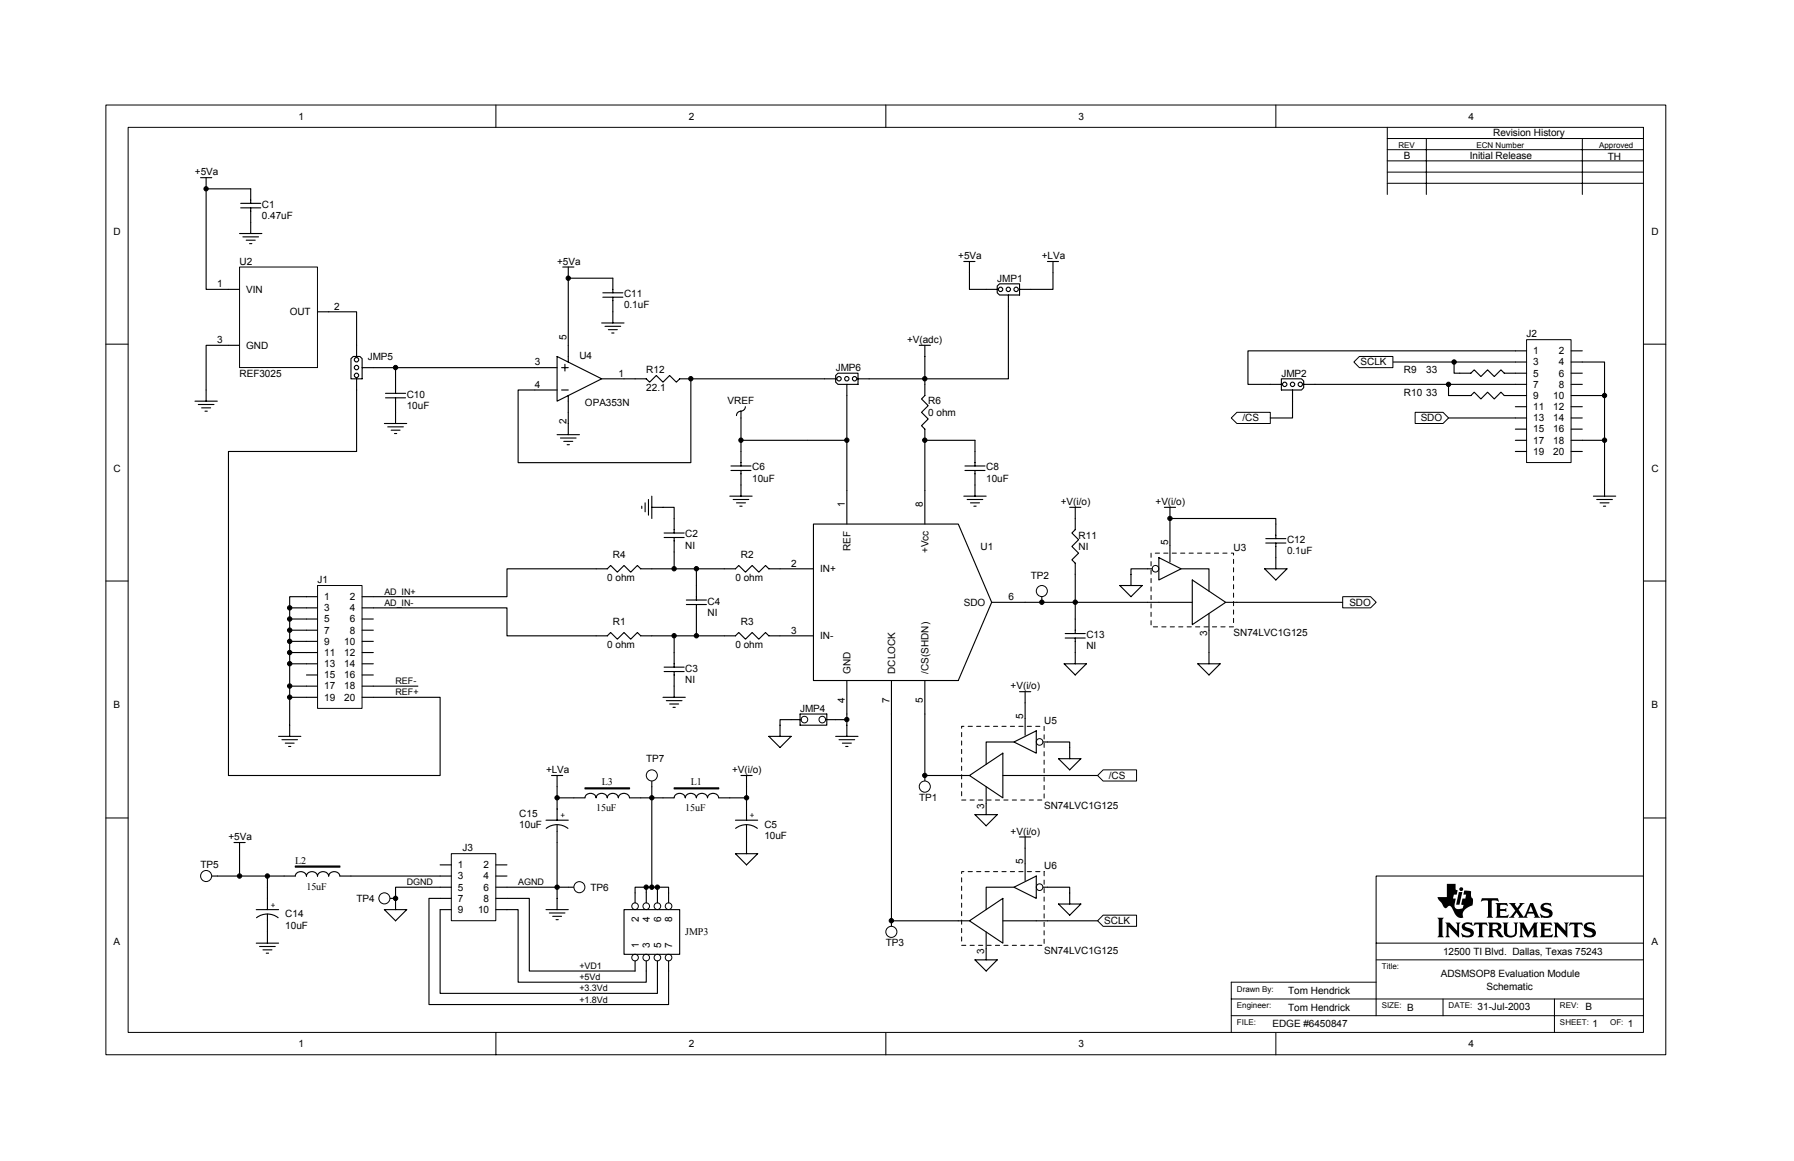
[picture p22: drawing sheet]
<svg xmlns="http://www.w3.org/2000/svg" width="432mm" height="279mm" viewBox="0 0 432 279" stroke-linecap="round" stroke-linejoin="round" font-family="sans-serif">
<defs><g id="words">
<text font-size="16.1" x="346" y="225.6">ti</text>
<g font-size="2.4">
<text x="71.9" y="28.8">1</text>
<text x="165.8" y="28.8">2</text>
<text x="259.6" y="28.8">3</text>
<text x="353.5" y="28.8">4</text>
<text x="359.4" y="32.8">Revision History</text>
<text x="337.9" y="38.2">B</text>
<text x="353.8" y="38.2">Initial Release</text>
<text x="387" y="38.4">TH</text>
<text x="46.9" y="42.2">+5Va</text>
<text x="63" y="50">C1</text>
<text x="63" y="52.7">0.47uF</text>
<text x="27.3" y="56.5">D</text>
<text x="397.5" y="56.5">D</text>
<text x="57.7" y="63.7">U2</text>
<text x="134.1" y="63.7">+5Va</text>
<text x="230.7" y="62.4">+5Va</text>
<text x="250.8" y="62.4">+LVa</text>
<text x="52.3" y="69.1">1</text>
<text x="59.3" y="70.4">VIN</text>
<text x="150.2" y="71.5">C11</text>
<text x="240" y="67.8">JMP1</text>
<text x="69.7" y="75.8">OUT</text>
<text x="80.5" y="74.5">2</text>
<text x="150.2" y="74.2">0.1uF</text>
<text x="52.3" y="82.5">3</text>
<text x="59.3" y="83.9">GND</text>
<text x="136.3" y="81.7" transform="rotate(-90 136.3 81.7)">5</text>
<text x="218.3" y="82.5">+V(adc)</text>
<text x="367.4" y="81.2">J2</text>
<text x="88.5" y="86.6">JMP5</text>
<text x="128.7" y="87.9">3</text>
<text x="139.5" y="86.3">U4</text>
<text x="155.6" y="89.8">R12</text>
<text x="201.1" y="89.3">JMP6</text>
<text x="327.5" y="87.9">SCLK</text>
<text x="337.9" y="89.8">R9</text>
<text x="343.3" y="89.8">33</text>
<text x="369" y="85.2">1</text>
<text x="369" y="87.9">3</text>
<text x="375.2" y="85.2">2</text>
<text x="375.2" y="87.9">4</text>
<text x="57.7" y="90.6">REF3025</text>
<text x="97.9" y="95.7">C10</text>
<text x="128.7" y="93.3">4</text>
<text x="148.8" y="90.6">1</text>
<text x="155.6" y="94.1">22.1</text>
<text x="308.4" y="90.6">JMP2</text>
<text x="337.9" y="95.2">R10 33</text>
<text x="369" y="90.6">5</text>
<text x="369" y="93.3">7</text>
<text x="369" y="96">9</text>
<text x="373.9" y="96">10</text>
<text x="375.2" y="90.6">6</text>
<text x="375.2" y="93.3">8</text>
<text x="97.9" y="98.4">10uF</text>
<text x="136.3" y="101.9" transform="rotate(-90 136.3 101.9)">2</text>
<text x="140.8" y="97.6">OPA353N</text>
<text x="175.1" y="97.3">VREF</text>
<text x="223.4" y="97.3">R6</text>
<text x="223.4" y="100">0 ohm</text>
<text x="299" y="101.4">/CS</text>
<text x="341.9" y="101.4">SDO</text>
<text x="369" y="98.7">11</text>
<text x="369" y="101.4">13</text>
<text x="373.9" y="98.7">12</text>
<text x="373.9" y="101.4">14</text>
<text x="369" y="104.1">15</text>
<text x="369" y="106.7">17</text>
<text x="373.9" y="104.1">16</text>
<text x="373.9" y="106.7">18</text>
<text x="27.3" y="113.5">C</text>
<text x="181" y="113.2">C6</text>
<text x="237.4" y="113.2">C8</text>
<text x="369" y="109.4">19</text>
<text x="373.9" y="109.4">20</text>
<text x="397.5" y="113.5">C</text>
<text x="181" y="115.9">10uF</text>
<text x="237.4" y="115.9">10uF</text>
<text x="203.4" y="122.1" transform="rotate(-90 203.4 122.1)">1</text>
<text x="222.1" y="122.1" transform="rotate(-90 222.1 122.1)">8</text>
<text x="255.3" y="121.5">+V(i/o)</text>
<text x="278.1" y="121.5">+V(i/o)</text>
<text x="165" y="129.3">C2</text>
<text x="259.6" y="129.6">R11</text>
<text x="281.2" y="131.2" transform="rotate(-90 281.2 131.2)">5</text>
<text x="309.8" y="130.7">C12</text>
<text x="147.5" y="134.2">R4</text>
<text x="165" y="132">NI</text>
<text x="178.4" y="134.2">R2</text>
<text x="190.4" y="136.3">2</text>
<text x="197.4" y="137.7">IN+</text>
<text x="204.7" y="132.6" transform="rotate(-90 204.7 132.6)">REF</text>
<text x="223.5" y="133.1" transform="rotate(-90 223.5 133.1)">+Vcc</text>
<text x="236" y="132.3">U1</text>
<text x="259.6" y="132.3">NI</text>
<text x="296.9" y="132.6">U3</text>
<text x="309.8" y="133.4">0.1uF</text>
<text x="76.4" y="140.4">J1</text>
<text x="146.2" y="139.8">0 ohm</text>
<text x="177" y="139.8">0 ohm</text>
<text x="248.1" y="139.3">TP2</text>
<text x="78" y="144.4">1</text>
<text x="78" y="147.1">3</text>
<text x="78" y="149.8">5</text>
<text x="84.2" y="144.4">2</text>
<text x="84.2" y="147.1">4</text>
<text x="84.2" y="149.8">6</text>
<text x="170.3" y="145.5">C4</text>
<text x="170.3" y="148.2">NI</text>
<text x="232" y="145.7">SDO</text>
<text x="242.7" y="144.4">6</text>
<text x="324.8" y="145.7">SDO</text>
<text x="78" y="152.5">7</text>
<text x="78" y="155.2">9</text>
<text x="82.9" y="155.2">10</text>
<text x="84.2" y="152.5">8</text>
<text x="146.2" y="156">0 ohm</text>
<text x="147.5" y="150.3">R1</text>
<text x="177" y="156">0 ohm</text>
<text x="178.4" y="150.3">R3</text>
<text x="190.4" y="152.5">3</text>
<text x="197.4" y="153.8">IN-</text>
<text x="261.5" y="153.5">C13</text>
<text x="290.5" y="153" transform="rotate(-90 290.5 153)">3</text>
<text x="296.9" y="153">SN74LVC1G125</text>
<text x="78" y="157.8">11</text>
<text x="78" y="160.5">13</text>
<text x="82.9" y="157.8">12</text>
<text x="82.9" y="160.5">14</text>
<text x="165" y="161.6">C3</text>
<text x="261.5" y="156.2">NI</text>
<text x="78" y="163.2">15</text>
<text x="78" y="165.9">17</text>
<text x="82.9" y="163.2">16</text>
<text x="82.9" y="165.9">18</text>
<text x="165" y="164.3">NI</text>
<text x="204.7" y="162.2" transform="rotate(-90 204.7 162.2)">GND</text>
<text x="215.4" y="162.2" transform="rotate(-90 215.4 162.2)">DCLOCK</text>
<text x="223.5" y="162.2" transform="rotate(-90 223.5 162.2)">/CS(SHDN)</text>
<text x="243.2" y="165.9">+V(i/o)</text>
<text x="27.3" y="170.5">B</text>
<text x="78" y="168.6">19</text>
<text x="82.9" y="168.6">20</text>
<text x="192.6" y="171.3">JMP4</text>
<text x="203.4" y="169.1" transform="rotate(-90 203.4 169.1)">4</text>
<text x="214.1" y="169.1" transform="rotate(-90 214.1 169.1)">7</text>
<text x="222.1" y="169.1" transform="rotate(-90 222.1 169.1)">5</text>
<text x="246.3" y="172.9" transform="rotate(-90 246.3 172.9)">5</text>
<text x="397.5" y="170.5">B</text>
<text x="251.3" y="174.2">U5</text>
<text x="155.6" y="183.4">TP7</text>
<text x="131.4" y="186.1">+LVa</text>
<text x="144.8" y="189">L3</text>
<text x="166.3" y="189">L1</text>
<text x="176.2" y="186.1">+V(i/o)</text>
<text x="266.9" y="187.4">/CS</text>
<text x="125" y="196.6">C15</text>
<text x="143.5" y="195.2">15uF</text>
<text x="165" y="195.2">15uF</text>
<text x="221.3" y="192.8">TP1</text>
<text x="236.9" y="194.7" transform="rotate(-90 236.9 194.7)">3</text>
<text x="251.3" y="194.7">SN74LVC1G125</text>
<text x="55" y="202.2">+5Va</text>
<text x="125" y="199.2">10uF</text>
<text x="184" y="199.2">C5</text>
<text x="184" y="201.9">10uF</text>
<text x="243.2" y="200.9">+V(i/o)</text>
<text x="48.3" y="208.9">TP5</text>
<text x="71.1" y="207.8">L2</text>
<text x="110.2" y="208.9">1</text>
<text x="111.3" y="204.9">J3</text>
<text x="116.4" y="208.9">2</text>
<text x="246.3" y="207.9" transform="rotate(-90 246.3 207.9)">5</text>
<text x="251.3" y="209.2">U6</text>
<text x="73.8" y="214.3">15uF</text>
<text x="110.2" y="211.6">3</text>
<text x="110.2" y="214.3">5</text>
<text x="116.4" y="211.6">4</text>
<text x="116.4" y="214.3">6</text>
<text x="142.2" y="214.3">TP6</text>
<text x="68.7" y="220.8">C14</text>
<text x="85.8" y="217">TP4</text>
<text x="110.2" y="217">7</text>
<text x="110.2" y="219.7">9</text>
<text x="115.1" y="219.7">10</text>
<text x="116.4" y="217">8</text>
<text x="153.8" y="221.8" transform="rotate(-90 153.8 221.8)">2</text>
<text x="156.4" y="221.8" transform="rotate(-90 156.4 221.8)">4</text>
<text x="159.1" y="221.8" transform="rotate(-90 159.1 221.8)">6</text>
<text x="161.8" y="221.8" transform="rotate(-90 161.8 221.8)">8</text>
<text x="27.3" y="227.5">A</text>
<text x="68.7" y="223.5">10uF</text>
<text x="165" y="225">JMP3</text>
<text x="213.2" y="227.8">TP3</text>
<text x="265.8" y="222.4">SCLK</text>
<text x="397.5" y="227.5">A</text>
<text x="153.8" y="228" transform="rotate(-90 153.8 228)">1</text>
<text x="156.4" y="228" transform="rotate(-90 156.4 228)">3</text>
<text x="159.1" y="228" transform="rotate(-90 159.1 228)">5</text>
<text x="161.8" y="228" transform="rotate(-90 161.8 228)">7</text>
<text x="236.9" y="229.7" transform="rotate(-90 236.9 229.7)">3</text>
<text x="251.3" y="229.6">SN74LVC1G125</text>
<text x="347.3" y="229.9">12500 TI Blvd. Dallas, Texas 75243</text>
<text x="310" y="239.3">Tom Hendrick</text>
<text x="346.8" y="235">ADSMSOP8 Evaluation Module</text>
<text x="357.8" y="238.3">Schematic</text>
<text x="310" y="243.4">Tom Hendrick</text>
<text x="338.7" y="243.4">B</text>
<text x="355.6" y="243.1">31-Jul-2003</text>
<text x="381.7" y="243.1">B</text>
<text x="71.9" y="252">1</text>
<text x="165.8" y="252">2</text>
<text x="259.6" y="252">3</text>
<text x="306.3" y="247.1">EDGE #6450847</text>
<text x="353.5" y="252">4</text>
<text x="383.3" y="247.1">1</text>
<text x="391.8" y="247.1">1</text>
</g>
<g font-size="2.2">
<text x="92.5" y="143.1">AD_IN+</text>
<text x="92.5" y="145.8">AD_IN-</text>
<text x="95.2" y="167.3">REF+</text>
<text x="95.2" y="164.6">REF-</text>
<text x="97.9" y="213">DGND</text>
<text x="124.7" y="213">AGND</text>
<text x="139.5" y="233.2">+VD1</text>
<text x="139.5" y="235.9">+5Vd</text>
<text x="139.5" y="238.6">+3.3Vd</text>
<text x="139.5" y="241.3">+1.8Vd</text>
</g>
<g font-size="1.9">
<text x="336.6" y="35.6">REV</text>
<text x="355.4" y="35.6">ECN Number</text>
<text x="384.9" y="35.6">Approved</text>
<text x="134.9" y="197">+</text>
<text x="180.5" y="197">+</text>
<text x="65.2" y="218.5">+</text>
<text x="332.6" y="233.3">Title:</text>
<text x="297.7" y="238.6">Drawn By:</text>
<text x="297.7" y="242.7">Engineer:</text>
<text x="332.6" y="242.7">SIZE:</text>
<text x="348.7" y="242.7">DATE:</text>
<text x="375.5" y="242.7">REV:</text>
<text x="297.7" y="246.7">FILE:</text>
<text x="375.5" y="246.7">SHEET:</text>
<text x="387.5" y="246.7">OF:</text>
</g>
</g></defs>
<g fill="none" stroke="#000" stroke-width=".24">
<path d="M25.5 25.3h375.4v228.5h-375.4zM30.8 30.6h364.8v217.9h-364.8zM119.4 25.3v5.3M213.2 25.3v5.3M307.1 25.3v5.3M333.9 30.6v16.2M333.9 33.3h61.7M333.9 36h61.7M333.9 38.7h61.7M343.3 33.3v13.5M380.9 33.3v13.5M333.9 41.4h61.7"/>
<path d="M333.9 44.1h61.7M25.5 82.8h5.3M395.6 82.8h5.4M25.5 139.8h5.3M395.6 139.8h5.4M25.5 196.8h5.3M395.6 196.8h5.4M395.6 210.8h-64.4v33.6M331.2 227h64.4M331.2 231h64.4M331.2 236.4h-34.8v12.1M119.4 248.5v5.4"/>
<path d="M213.2 248.5v5.4M296.4 240.4h99.2M296.4 244.4h99.2M307.1 248.5v5.4M347.3 240.4v4M374.1 240.4v8.1"/>
</g>
<path d="M323.2 143.6h6.7l1.3 1.3-1.3 1.4h-6.7z" fill-rule="evenodd" fill="#fff" stroke="#000" stroke-width=".24"/>
<g fill="none" stroke="#000" stroke-width=".27">
<path d="M232 62.9h2.7M233.3 62.9v2.7M84.5 86.3l.5-.5h1.6l.6 .5v4.9h-2.7zM85.8 83.1v2.7M85.8 91.2v2.7M87.2 88.5h2.7M198.5 91.2h2.6M201.7 89.8h4.8v2.7h-4.8l-.6-.5v-1.6zM203.8 92.5v2.7M206.5 91.2h2.7M232.3 113.2h4.8M232.3 112.1h4.8"/>
<path d="M234.7 108.7v3.4M234.7 113.2v3.5M246.7 145h29.5"/>
<circle cx="85.8" cy="90.3" r=".53"/>
<circle cx="85.8" cy="88.5" r=".53"/>
<circle cx="85.8" cy="86.6" r=".53"/>
<circle cx="201.9" cy="91.1" r=".53"/>
<circle cx="203.8" cy="91.1" r=".53"/>
<circle cx="205.7" cy="91.1" r=".53"/>
</g>
<g fill="#fff" stroke="#000" stroke-width=".24">
<path d="M265.5 220.2h8.1v2.7h-8.1l-1.3-1.3z" fill-rule="evenodd"/>
<path d="M265.5 185.3h8.1v2.7h-8.1l-1.3-1.4z" fill-rule="evenodd"/>
</g>
<g fill="none" stroke="#000" stroke-width=".27">
<path d="M145.1 71.5h4.8M145.1 70.5h4.8M147.5 67v3.5M147.5 71.5v3.5M258.8 124.8v2.7l-.8 .8 1.6 1.6-1.6 1.6 1.6 1.6-1.6 1.6 .8 .8v2.7M280.3 122.1h2.6M281.6 122.1v2.7M304.7 130.7h4.8M304.7 129.6h4.8M307.1 126.1v3.5M307.1 130.7v3.5M250.8 143.6v1.4"/>
<path d="M190.4 173.2h2.4M192.6 171.8h6.4v2.7h-6.4zM198.7 173.2h2.4M222.6 171.8v14.8h8"/>
</g>
<g fill="none" stroke="#000" stroke-width=".24">
<circle cx="193.6" cy="173.2" r=".8"/>
<circle cx="197.9" cy="173.2" r=".8"/>
</g>
<circle cx="250.8" cy="142.2" r="1.33" fill="#fff" stroke="#000" stroke-width=".24"/>
<g fill="none" stroke="#000" stroke-width=".27">
<path d="M135.4 64.3h2.7M136.8 64.3v2.7M55 83.1h-5.4v10.8M335.3 87.1h32.1M350 87.1v2.7h4l.8-.8 1.6 1.6 1.6-1.6 1.7 1.6 1.6-1.6 .8 .8h5.3M351.3 95.2h2.7l.8-.8 1.6 1.6 1.6-1.6 1.7 1.6 1.6-1.6 .8 .8h5.3M364.7 84.4h2.7M364.7 92.5h2.7M364.7 97.9h2.7M378.2 87.1h8v32.3M378.2 95.2h8M378.2 84.4h2.6"/>
<path d="M378.2 89.8h2.6M378.2 92.5h2.6M378.2 97.9h2.6M348.6 100.6h18.8M364.7 103.3h2.7M364.7 106h2.7M364.7 108.7h2.7M378.2 100.6h2.6M378.2 103.3h2.6M378.2 106h2.6M378.2 108.7h2.6M383.5 119.4h5.4"/>
<path d="M384.3 120.2h3.8M385.1 121h2.2M385.9 121.8h.6M69.7 159.7h6.7M69.7 157h6.7M69.7 154.4h6.7M69.7 151.7h6.7M69.7 149h6.7M69.7 146.3h6.7M76.4 143.6h-6.7v33.6M87.2 159.7h2.7M87.2 157h2.7"/>
<path d="M87.2 154.4h2.7M87.2 151.7h2.7M87.2 149h2.7M87.2 146.3h2.7M87.2 143.6h2.7M67.1 177.2h5.3M67.9 178h3.7M68.7 178.8h2.1M69.5 179.6h.5M69.7 167.8h6.7M69.7 165.1h6.7M73.8 162.4h2.6"/>
<path d="M87.2 167.8h2.7M87.2 165.1h2.7M87.2 162.4h2.7M56.3 202.8h2.7M57.7 202.8v2.6M92.5 218.9h5.4l-2.7 2.7zM105.9 208.1h2.7M105.9 210.8h2.7M105.9 216.2h2.7M108.6 213.5h-13.4v5.4M108.6 218.9h-2.7v20.2h52.3v-5.4M119.4 213.5h14.7v5.4"/>
<path d="M119.4 218.9h5.3v17.5h30.9v-2.7M119.4 208.1h2.6M119.4 210.8h2.6M119.4 216.2h2.6M131.4 218.9h5.4M132.2 219.7h3.8M133 220.5h2.2M133.8 221.3h.6"/>
</g>
<path d="M367.4 81.7h10.7v29.6h-10.7zM76.4 140.9h10.7v29.6h-10.7zM108.6 205.4h10.7v16.2h-10.7z" fill="none" stroke="#000" stroke-width=".24"/>
<g fill="#fff" stroke="#000" stroke-width=".24">
<path d="M327.2 85.8h8.1v2.7h-8.1l-1.3-1.4z" fill-rule="evenodd"/>
<path d="M296.4 100.6l1.3-1.4h8.1v2.7h-8.1z" fill-rule="evenodd"/>
<path d="M340.6 99.2h6.7l1.4 1.4-1.4 1.3h-6.7z" fill-rule="evenodd"/>
</g>
<g fill="none" stroke="#000" stroke-width=".27">
<path d="M79.1 75h6.7v8.1M144.8 77.7h5.4M145.6 78.5h3.8M146.4 79.3h2.2M147.5 75v2.7M147.5 67h-10.7v20.1M89.9 88.5h44.2M128.7 93.9h5.4M134.1 85.8l10.7 5.4-10.7 5.3zM135.2 88.5h1.6M135.2 93.9h1.6M136 87.7v1.6"/>
<path d="M136.8 95.2v9.4M144.8 91.2h10.8l.8 .8 1.6-1.6 1.6 1.6 1.6-1.6 1.6 1.6 .8-.8h2.7M147.2 80.1h.6M134.1 104.6h5.4M134.9 105.4h3.8M135.7 106.2h2.2M136.5 107h.6M175.7 119.4h5.3M175.9 113.2h4.9M175.9 112.1h4.9M178.3 106h16.1M178.3 108.7v3.4"/>
<path d="M178.3 113.2v6.2M203.8 118v8.1M222.6 118v8.1M176.5 120.2h3.7M177.3 121h2.1M178.1 121.8h.5M187.7 136.9h8.1M195.8 126.1h34.8l8.1 18.9-8.1 18.8h-34.8zM187.7 153h8.1M238.7 145h8M201.1 177.2h5.4M201.9 178h3.8"/>
<path d="M202.8 178.8h2.1M203.6 179.6h.5M203.8 163.8v13.4M214.6 163.8v57.8h16M222.6 163.8v8"/>
</g>
<path d="M57.7 64.3h18.7v24.2h-18.7z" fill="#fff"/>
<g fill="none" stroke="#000" stroke-width=".24">
<path d="M57.7 64.3h18.7v24.2h-18.7z"/>
<circle cx="250.2" cy="178.5" r=".8"/>
<circle cx="250.2" cy="213.5" r=".8"/>
</g>
<g fill="none" stroke="#000" stroke-width=".27">
<path d="M48.3 42.8h2.7M49.6 45.4v24.2h8.1M49.6 45.4h10.7v3.5M49.6 42.8v2.6M57.7 56.2h5.3M57.9 50h4.9M57.9 48.9h4.9M58.5 57h3.7M59.3 57.8h2.1M60.1 58.6h.5M60.3 50v6.2M76.4 75h2.7"/>
<path d="M46.9 96.5h5.4M47.7 97.3h3.8M48.5 98.2h2.2M49.3 99h.6M49.6 93.9v2.6M55 83.1h2.7M92.8 95.7h4.8M92.8 94.7h4.8M95.2 88.5v6.2M95.2 95.7v6.2M179.4 97.9a1.08 1.08 0 0 1-1.1 1M198.5 91.2h-32.2v20.1h-41.6v-17.4h4"/>
<path d="M203.8 95.2v10.8M209.2 91.2h13.4v4l-.8 .8 1.6 1.6-1.6 1.6 1.6 1.6-1.6 1.6 .8 .9v14.7M364.7 92.5h-16.1v2.7h2.7M92.5 101.9h5.4M93.3 102.7h3.8M94.1 103.5h2.2M95 104.3h.5M177.3 100a1.05 1.05 0 0 1 1-1v9.7M194.4 106h9.4v12M222.6 106h12.1v2.7M232 119.4h5.4M234.7 116.7v2.7"/>
<path d="M380.8 106h5.4M143.5 136.9h2.7l.8-.8 1.6 1.6 1.6-1.6 1.6 1.6 1.6-1.6 .8 .8h2.7M232.8 120.2h3.8M233.6 121h2.1M234.4 121.8h.5M304.4 136.9h5.4l-2.7 2.7zM307.1 134.2v2.7M288.3 159.7h5.4l-2.7 2.7zM291 157v2.7M297.7 145h25.5M89.9 165.1h10.7M185.1 177.2h5.3l-2.7 2.7z"/>
<path d="M190.4 173.2h-2.7v4M201.1 173.2h2.7M244 178.6l5.4-2.7v5.4zM244 178.6h-6.6v5.3M246.7 169.1v7.9M251 178.6h6.5v4M230.6 186.6h2.7M233.3 186.6l8.1-5.3v10.7zM237.4 189.3v4.1M241.4 186.6h22.8M254.8 182.6h5.4l-2.7 2.7zM244 213.5l5.4-2.7v5.4z"/>
<path d="M244 213.5h-6.6v5.4M246.7 204.1v7.8M251 213.5h6.5v4.1M254.8 217.6h5.4l-2.7 2.6zM214.6 221.6v1.3M230.6 221.6h2.7M233.3 221.6l8.1-5.4v10.8zM237.4 224.3v4M241.4 221.6h22.8"/>
</g>
<g fill="#000" stroke="#000" stroke-width=".24">
<circle cx="95.2" cy="88.5" r=".53"/>
<circle cx="178.3" cy="105.9" r=".53"/>
<circle cx="203.8" cy="105.9" r=".53"/>
<circle cx="203.8" cy="173.2" r=".53"/>
</g>
<path d="M251.3 174.8v17.7h-19.8v-17.7h19.8M251.3 209.8v17.7h-19.8v-17.7h19.8" fill="none" stroke="#000" stroke-width=".24" stroke-dasharray="1 1 1 1 1 1 1 1"/>
<circle cx="214.5" cy="224.3" r="1.33" fill="#fff" stroke="#000" stroke-width=".24"/>
<path d="M222.6 186.6v1.4" fill="none" stroke="#000" stroke-width=".27"/>
<circle cx="222.6" cy="189.3" r="1.34" fill="#fff" stroke="#000" stroke-width=".24"/>
<path d="M234.7 196h5.3l-2.6 2.7zM237.4 193.4v2.6M51 210.8h1.3M234.7 231h5.3l-2.6 2.7zM237.4 228.3v2.7" fill="none" stroke="#000" stroke-width=".27"/>
<circle cx="166.3" cy="91.1" r=".53" fill="#000" stroke="#000" stroke-width=".24"/>
<circle cx="49.6" cy="210.8" r="1.33" fill="#fff" stroke="#000" stroke-width=".24"/>
<path d="M156.9 188v1.3" fill="none" stroke="#000" stroke-width=".27"/>
<circle cx="156.9" cy="186.6" r="1.33" fill="#fff" stroke="#000" stroke-width=".24"/>
<path d="M93.9 216.2h1.3" fill="none" stroke="#000" stroke-width=".27"/>
<circle cx="92.5" cy="216.2" r="1.33" fill="#fff" stroke="#000" stroke-width=".24"/>
<path d="M136.8 213.5h1.3" fill="none" stroke="#000" stroke-width=".27"/>
<circle cx="139.4" cy="213.5" r="1.33" fill="#fff" stroke="#000" stroke-width=".24"/>
<g fill="#000" stroke="#000" stroke-width=".24">
<circle cx="222.6" cy="105.9" r=".53"/>
<circle cx="69.7" cy="157" r=".53"/>
<circle cx="69.7" cy="151.7" r=".53"/>
<circle cx="69.7" cy="149" r=".53"/>
<circle cx="69.7" cy="159.7" r=".53"/>
<circle cx="69.7" cy="154.3" r=".53"/>
<circle cx="69.7" cy="146.3" r=".53"/>
<circle cx="69.7" cy="167.8" r=".53"/>
<circle cx="69.7" cy="165.1" r=".53"/>
<circle cx="222.6" cy="186.6" r=".52"/>
<circle cx="214.5" cy="221.6" r=".53"/>
</g>
<g fill="none" stroke="#000" stroke-width=".27">
<path d="M85.8 93.9v14.8h-30.8v77.9h50.9v-18.8h-16M156.9 119.4v5.4M143.5 136.9h-21.5v6.7h-32.1M154.5 121.8v.6M155.3 121v2.2M156.1 120.2v3.8M156.9 122.1h5.4v6.2M159.8 129.4h4.9M159.8 128.3h4.9M162.3 129.4v7.5M167.6 136.9v7.5M89.9 146.3h32.1v6.7h24.2l.8-.8 1.6 1.6 1.6-1.6 1.6 1.6 1.6-1.6 .8 .8h2.7"/>
<path d="M162.3 153v7.6M165.2 145.5h4.8M165.2 144.4h4.8M167.6 145.5v7.5M159.6 167.8h5.3M159.8 161.6h4.9M159.8 160.6h4.9M160.4 168.6h3.7M161.2 169.4h2.1M162 170.2h.5M162.3 161.6v6.2M159.6 192h2.7"/>
<path d="M173 192h2.7"/>
</g>
<path d="M162.3 189.6h10.7v.2h-10.7z" fill-rule="evenodd" fill="#fff" stroke="#000" stroke-width=".27"/>
<g fill="none" stroke="#000" stroke-width=".27">
<path d="M233.3 65.6v4h6.7M240 68.8l.6-.5h4.8v2.7h-4.8l-.6-.5zM242.7 71v20.2h-20.1v-8.1M252.1 62.9h2.7M253.4 62.9v6.7h-8M221.3 83.1h2.6M308.4 91.2h4.9l.5 .5v1.6l-.5 .6h-4.9zM311.1 93.9v6.7h-5.4M313.8 92.5h34.8M364.7 84.4h-64.3v8.1h8M156.9 136.9h20.1l.8-.8 1.6 1.6 1.6-1.6 1.6 1.6 1.7-1.6 .8 .8h2.6M257.5 122.1h2.7"/>
<path d="M258.8 122.1v2.7M258.8 138.2v14.3M277.3 136.9h-5.1v4M278.9 134.2l5.4 2.7-5.4 2.7zM284.3 136.9h6.7v5.4M287 139.6l8 5.4-8 5.3zM307.1 126.1v-1.3h-25.5v10.5M156.9 153h20.1l.8-.8 1.6 1.6 1.6-1.6 1.6 1.6 1.7-1.6 .8 .8h2.6M256.1 159.7h5.4l-2.7 2.7zM256.4 153.5h4.8M256.4 152.5h4.8M258.8 153.5v6.2"/>
<path d="M269.5 140.9h5.4l-2.7 2.7zM276.2 145h10.8M291 147.6v9.4M295 145h2.7M245.4 166.5h2.7M246.7 166.5v2.6M156.9 189.3v24.2M162.3 192a1.37 1.37 0 0 1 1.3-1.1 1.37 1.37 0 0 1 1.3 1.1 1.37 1.37 0 0 1 1.4-1.1 1.37 1.37 0 0 1 1.3 1.1M167.6 192a1.37 1.37 0 0 1 1.3-1.1 1.37 1.37 0 0 1 1.4 1.1 1.38 1.38 0 0 1 1.3-1.1 1.38 1.38 0 0 1 1.4 1.1M178.3 186.6h2.7M179.7 186.6v2.7M52.3 210.8h18.8"/>
<path d="M57.7 205.4v5.4M81.8 210.8h2.7M105.9 216.2h-2.7v25.5h57.7v-10.4M122 216.2h5.4v17.5h25.5v-2.4M150.2 218.9h13.4v10.8h-13.4zM152.9 217.3v-3.8h8v3.8M155.6 213.5v3.8M158.2 213.5v3.8M177 205.4h5.4l-2.7 2.7zM179.7 202.8v2.6M245.4 201.4h2.7M246.7 201.4v2.7"/>
<path d="M155.6 231.3v2.4M158.2 231.3v2.4"/>
<circle cx="240.8" cy="69.6" r=".53"/>
<circle cx="242.7" cy="69.6" r=".53"/>
<circle cx="244.6" cy="69.6" r=".53"/>
<circle cx="309.2" cy="92.5" r=".53"/>
<circle cx="311.1" cy="92.5" r=".53"/>
<circle cx="313" cy="92.5" r=".53"/>
</g>
<g fill="none" stroke="#000" stroke-width=".24">
<circle cx="278.1" cy="136.9" r=".8"/>
<circle cx="152.8" cy="218.1" r=".8"/>
<circle cx="155.5" cy="218.1" r=".8"/>
<circle cx="158.2" cy="218.1" r=".8"/>
<circle cx="160.9" cy="218.1" r=".8"/>
<circle cx="152.9" cy="230.4" r=".8"/>
<circle cx="155.5" cy="230.4" r=".8"/>
<circle cx="158.2" cy="230.4" r=".8"/>
<circle cx="160.9" cy="230.4" r=".8"/>
</g>
<path d="M277.1 133.1v17.8h19.8v-17.8h-19.8" fill="none" stroke="#000" stroke-width=".24" stroke-dasharray="1 1 1 1 1 1 1 1"/>
<g fill="#000" stroke="#000" stroke-width=".24">
<circle cx="348.6" cy="92.5" r=".53"/>
<circle cx="350" cy="87.1" r=".53"/>
<circle cx="386.2" cy="95.2" r=".53"/>
<circle cx="386.2" cy="105.9" r=".53"/>
<circle cx="162.2" cy="136.9" r=".53"/>
<circle cx="167.6" cy="136.9" r=".53"/>
<circle cx="162.2" cy="153" r=".53"/>
<circle cx="167.6" cy="153" r=".53"/>
<circle cx="250.8" cy="144.9" r=".53"/>
<circle cx="258.8" cy="144.9" r=".53"/>
</g>
<path d="M71.1 208.4h10.7v.3h-10.7z" fill-rule="evenodd" fill="#fff" stroke="#000" stroke-width=".27"/>
<g fill="none" stroke="#000" stroke-width=".27">
<path d="M138.1 192h2.7M151.5 192h2.7M177 197.4h5.4M177.1 199.4a4.3 4.3 0 0 1 5.2 0M179.7 192v5.4M179.7 198.5v4.3M61.7 218.9h5.4M64.4 210.8v8.1M64.4 220v7M71.1 210.8a1.38 1.38 0 0 1 1.3-1 1.38 1.38 0 0 1 1.4 1 1.37 1.37 0 0 1 1.3-1 1.37 1.37 0 0 1 1.3 1 1.38 1.38 0 0 1 1.4-1 1.38 1.38 0 0 1 1.3 1 1.37 1.37 0 0 1 1.4-1 1.37 1.37 0 0 1 1.3 1M84.5 210.8h21.4M61.7 227h5.4"/>
<path d="M61.7 220.9a4.3 4.3 0 0 1 5.2 0M62.5 227.8h3.8M63.3 228.6h2.1M64.1 229.4h.5"/>
</g>
<g fill="#000" stroke="#000" stroke-width=".24">
<circle cx="49.6" cy="45.4" r=".52"/>
<circle cx="136.8" cy="66.9" r=".53"/>
<circle cx="222.6" cy="91.1" r=".53"/>
<circle cx="281.6" cy="124.8" r=".52"/>
<circle cx="57.7" cy="210.8" r=".53"/>
<circle cx="64.3" cy="210.8" r=".53"/>
<circle cx="95.2" cy="216.2" r=".53"/>
<circle cx="155.5" cy="213.5" r=".53"/>
<circle cx="158.2" cy="213.5" r=".53"/>
</g>
<path d="M140.8 189.6h10.7v.2h-10.7z" fill-rule="evenodd" fill="#fff" stroke="#000" stroke-width=".27"/>
<path d="M131.4 197.4h5.4M131.5 199.4a4.3 4.3 0 0 1 5.2 0M132.8 186.6h2.6M134.1 186.6v5.4h4M134.1 192v5.4M134.1 198.5v15h2.7M140.8 192a1.37 1.37 0 0 1 1.3-1.1 1.37 1.37 0 0 1 1.4 1.1M143.5 192a1.37 1.37 0 0 1 1.3-1.1 1.37 1.37 0 0 1 1.4 1.1 1.37 1.37 0 0 1 1.3-1.1 1.37 1.37 0 0 1 1.3 1.1M148.8 192a1.37 1.37 0 0 1 1.4-1.1 1.37 1.37 0 0 1 1.3 1.1M154.2 192h5.4M179.7 189.3v2.7h-4" fill="none" stroke="#000" stroke-width=".27"/>
<g fill="#000" stroke="#000" stroke-width=".24">
<circle cx="134.1" cy="192" r=".52"/>
<circle cx="156.9" cy="192" r=".52"/>
<circle cx="179.7" cy="192" r=".52"/>
<circle cx="134.1" cy="213.5" r=".53"/>
<circle cx="156.9" cy="213.5" r=".53"/>
</g>
<use href="#words"/>
</svg>
